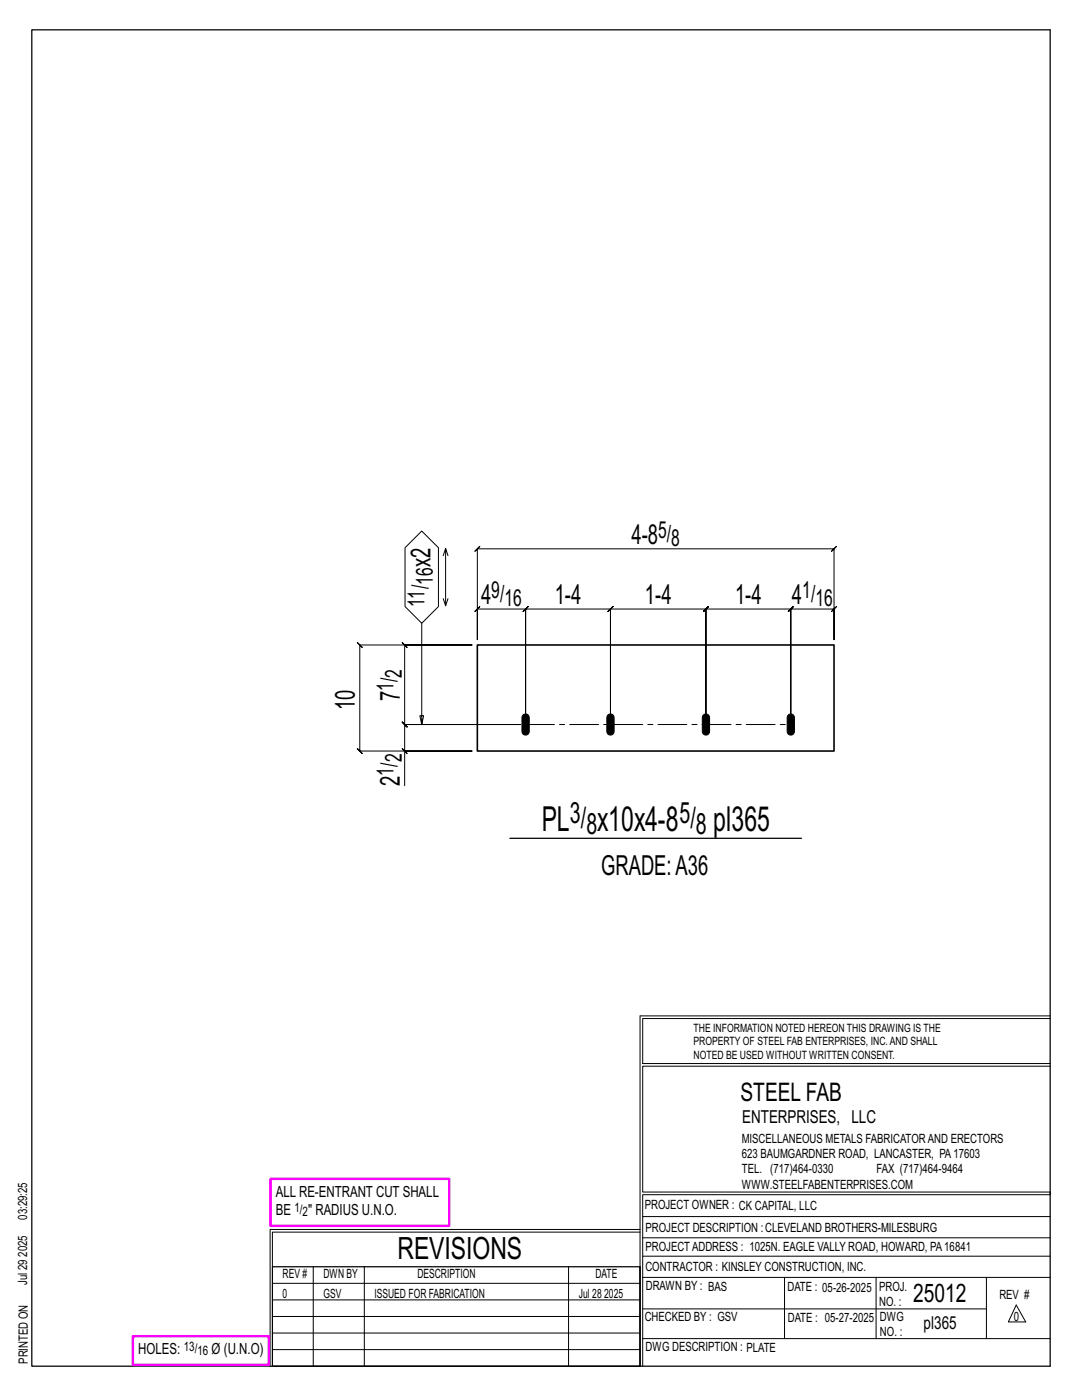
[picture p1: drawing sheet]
<svg xmlns="http://www.w3.org/2000/svg" width="216mm" height="279mm" viewBox="0 0 216 279" stroke-linecap="round" stroke-linejoin="round" font-family="sans-serif">
<defs><g id="words">
<g font-size="6.9">
<text x="108.1" y="165.9">PL</text>
<text x="119.2" y="165.9">x10x4-8</text>
<text x="142.3" y="165.9">pl365</text>
</g>
<text font-size="6.1" x="79.3" y="251.3">REVISIONS</text>
<g font-size="5.9">
<text x="113.7" y="164.3">3/</text>
<text x="117" y="166.4">8</text>
<text x="135.6" y="164.3">5/</text>
<text x="138.8" y="166.4">8</text>
</g>
<g font-size="5.5">
<text x="85.9" y="113.2" transform="rotate(-90 85.9 113.2)">x2</text>
<text x="126" y="108.5">4-8</text>
<text x="96" y="120.6">4</text>
<text x="110.7" y="120.6">1-4</text>
<text x="128.7" y="120.6">1-4</text>
<text x="146.7" y="120.6">1-4</text>
<text x="158" y="120.6">4</text>
<text x="70.8" y="141.8" transform="rotate(-90 70.8 141.8)">10</text>
<text x="79.8" y="139.9" transform="rotate(-90 79.8 139.9)">7</text>
<text x="79.8" y="156.8" transform="rotate(-90 79.8 156.8)">2</text>
<text x="120" y="174.6">GRADE:A36</text>
</g>
<g font-size="5.1">
<text x="147.8" y="219.8">STEEL FAB</text>
<text x="182.2" y="259.9">25012</text>
</g>
<g font-size="4.7">
<text x="131.3" y="107.3">5/</text>
<text x="133.9" y="109">8</text>
<text x="86.3" y="116.7" transform="rotate(-90 86.3 116.7)">16</text>
<text x="98" y="119.3">9/</text>
<text x="160.1" y="119.3">1/</text>
<text x="84.7" y="121" transform="rotate(-90 84.7 121)">11/</text>
<text x="100.7" y="121">16</text>
<text x="162.7" y="121">16</text>
<text x="78.5" y="137.9" transform="rotate(-90 78.5 137.9)">1/</text>
<text x="80.2" y="135.3" transform="rotate(-90 80.2 135.3)">2</text>
<text x="78.5" y="154.8" transform="rotate(-90 78.5 154.8)">1/</text>
<text x="80.2" y="152.2" transform="rotate(-90 80.2 152.2)">2</text>
</g>
<g font-size="3.6">
<text x="148.1" y="224.1">ENTERPRISES, LLC</text>
<text x="184.3" y="265.2">pl365</text>
</g>
<g font-size="3.1">
<text x="55" y="238.9">ALL RE-ENTRANT CUT SHALL</text>
<text x="55" y="242.5">BE</text>
<text x="61.5" y="242.5">&quot; RADIUS U.N.O.</text>
<text x="27.6" y="270.2">HOLES:</text>
<text x="42.2" y="270.2">Ø (U.N.O)</text>
</g>
<g font-size="2.6">
<text x="58.8" y="241.8">1/</text>
<text x="60.4" y="242.7">2</text>
<text x="36.7" y="269.6">13/</text>
<text x="39.4" y="270.5">16</text>
</g>
<g font-size="2.5">
<text x="148" y="231.2">623 BAUMGARDNER ROAD, LANCASTER, PA17603</text>
<text x="148" y="228.1">MISCELLANEOUS METALS FABRICATORAND ERECTORS</text>
<text x="148" y="237.2">WWW.STEELFABENTERPRISES.COM</text>
<text x="148" y="234.2">TEL. (717)464-0330</text>
<text x="174.9" y="234.2">FAX (717)464-9464</text>
<text x="5.4" y="243.4" transform="rotate(-90 5.4 243.4)">03:29:25</text>
<text x="128.7" y="241.3">PROJECT OWNER : CK CAPITAL, LLC</text>
<text x="128.8" y="246">PROJECT DESCRIPTION :CLEVELAND BROTHERS-MILESBURG</text>
<text x="5.4" y="250.8" transform="rotate(-90 5.4 250.8)">2025</text>
<text x="128.8" y="249.7">PROJECTADDRESS : 1025N. EAGLE VALLY ROAD, HOWARD, PA16841</text>
<text x="5.4" y="256.5" transform="rotate(-90 5.4 256.5)">Jul 29</text>
<text x="56.4" y="255">REV #</text>
<text x="64.5" y="255">DWN BY</text>
<text x="83.3" y="255">DESCRIPTION</text>
<text x="118.8" y="255">DATE</text>
<text x="128.8" y="253.7">CONTRACTOR : KINSLEY CONSTRUCTION, INC.</text>
<text x="128.9" y="257.5">DRAWN BY : BAS</text>
<text x="157.1" y="257.6">DATE : 05-26-2025</text>
<text x="175.4" y="257.7">PROJ.</text>
<text x="56.4" y="259">0</text>
<text x="64.5" y="259">GSV</text>
<text x="74.7" y="259">ISSUED FOR FABRICATION</text>
<text x="115.5" y="259">Jul 28</text>
<text x="120.6" y="259">2025</text>
<text x="128.6" y="263.7">CHECKED BY : GSV</text>
<text x="157.2" y="263.7">DATE : 05-27-2025</text>
<text x="175.4" y="260.7">NO. :</text>
<text x="175.6" y="263.7">DWG</text>
<text x="199.4" y="259.2">REV #</text>
<text x="202.3" y="263.7">0</text>
<text x="128.8" y="269.7">DWG DESCRIPTION : PLATE</text>
<text x="175.6" y="266.7">NO. :</text>
<text x="5.5" y="272.2" transform="rotate(-90 5.5 272.2)">PRINTED ON</text>
</g>
<g font-size="2.3">
<text x="138.4" y="208.6">PROPERTY OF STEEL FAB ENTERPRISES, INC.AND SHALL</text>
<text x="138.4" y="205.9">THE INFORMATION NOTED HEREON THIS DRAWING IS THE</text>
<text x="138.4" y="211.3">NOTED BE USED WITHOUT WRITTEN CONSENT.</text>
</g>
</g></defs>
<g fill="none" stroke="#000" stroke-width=".2">
<path d="M80.8 109.3l3.4-3.3 3.3 3.3v11.7l-3.3 3.4-3.4-3.4zM88.4 119.5l.5 1.4 .5-1.4M88.9 109.5l-.5 1.4M89.4 110.9l-.5-1.4v11.4M95.2 109.5l-.5 .5 1-1-.5 .5h71.2l-.5 .5 1-1-.5 .5v18.2v-6.2l.5-.5-1 1 .5-.5h-8.6l.5-.5-1 1 .5-.5v23.1v-23.1l.5-.5-1 1 .5-.5h-16.9l.5-.5-1 1 .5-.5v23.1v-23.1l.5-.5-1 1 .5-.5h-19.1l.5-.5-1 1 .5-.5v23.1v-23.1l.5-.5-1 1 .5-.5h-16.9l.5-.5-1 1 .5-.5v23.1v-23.1l.5-.5-1 1 .5-.5h-9.7l.5-.5-1 1 .5-.5v6.2zM84.2 124.4v20.2l-.4-1.8h.7l-.3 1.8M80.2 149.4l1 1zM80.7 149.9v-5.3l.5 .5-1-1 .5 .5h23.1h-23.1l.5 .5-1-1 .5 .5v-15.9l.5 .5-1-1 .5 .5h13.5h-22.4l-.5-.5 1 1-.5-.5v21.2l-.5-.5 1 1-.5-.5h22.4h-13.5v6.9M127.7 202.7v70M127.7 202.7h81.8M209.5 203.3h-81.3v9h81.3M209.5 212.8h-81.3v25.1h81.3v.5h-81.3v34.3"/>
<path d="M54.4 259.4h73.3M54.4 256.1h73.3M62.5 252.8v19.9M72.7 252.8v19.9M113.4 252.8v19.9M127.7 245.4h-73.8v27.3M127.7 245.9h-73.3v6.9M128.2 242.8h81.3M128.2 254.9h81.3M128.2 250.7h81.3M128.2 247h81.3M156.5 254.9v12.2"/>
<path d="M174.8 254.9v12.2M196.8 254.9v12.2M54.4 269.3h73.3M54.4 266h73.3M54.4 262.7h73.3M128.2 261.2h68.6M128.2 267.1h81.3M202.8 260.4l1.9 3.4h-3.5z"/>
</g>
<path d="M6.3 6h203.2v266.7h-203.2zM101.7 167.3h58.2M54.4 252.8h73.3v19.9h-73.3z" fill="none" stroke="#000" stroke-width=".25"/>
<path d="M54 235.3h35.6v9.3h-35.6zM26.5 266.7h27.1v5.7h-27.1z" fill="none" stroke="#f0f" stroke-width=".5"/>
<path d="M104.4 142.7a.73 .73 0 0 1 .8-.2 .73 .73 0 0 1 .4 .7v2.8a.73 .73 0 0 1-.7 .7 .73 .73 0 0 1-.7-.7v-2.8zM121.3 142.7a.73 .73 0 0 1 .8-.2 .73 .73 0 0 1 .4 .7v2.8a.73 .73 0 0 1-.7 .7 .73 .73 0 0 1-.7-.7v-2.8zM140.3 142.7a.73 .73 0 0 1 .8-.2 .73 .73 0 0 1 .5 .7v2.8a.73 .73 0 0 1-.7 .7 .73 .73 0 0 1-.8-.7v-2.8zM157.3 142.7a.73 .73 0 0 1 .8-.2 .73 .73 0 0 1 .4 .7v2.8a.73 .73 0 0 1-.7 .7 .73 .73 0 0 1-.7-.7v-2.8z" fill="#000" stroke="#000" stroke-width=".2"/>
<path d="M95.2 128.7h71.2v21.2h-71.2z" fill="none" stroke="#000" stroke-width=".32"/>
<path d="M104.9 144.6h52.9" fill="none" stroke="#000" stroke-width=".2" stroke-dasharray="5.8 1 1 1"/>
<use href="#words"/>
</svg>
